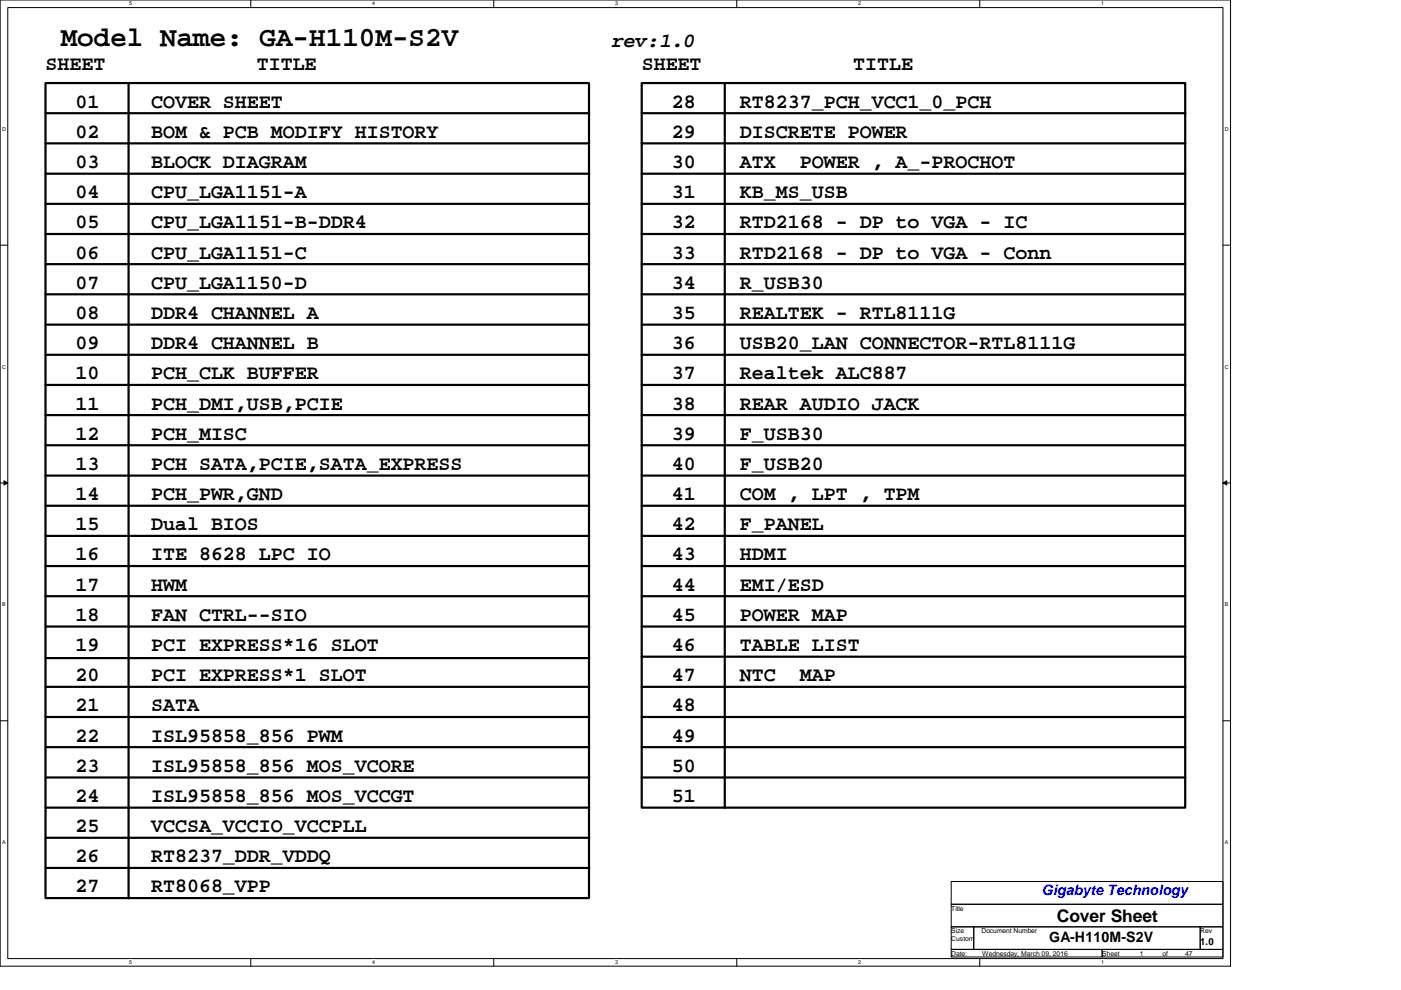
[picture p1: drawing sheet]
<svg xmlns="http://www.w3.org/2000/svg" width="297mm" height="210mm" viewBox="0 0 297 210" stroke-linecap="round" stroke-linejoin="round" font-family="sans-serif">
<defs><g id="words">
<text font-size="5.9" x="12.9" y="9.8">Model Name: GA-H110M-S2V</text>
<g font-size="4.3">
<text x="129.7" y="10">rev:1.0</text>
<text x="9.6" y="14.8">SHEET</text>
<text x="54.4" y="14.8">TITLE</text>
<text x="136.1" y="14.8">SHEET</text>
<text x="180.9" y="14.8">TITLE</text>
<text x="16" y="22.8">01</text>
<text x="32" y="22.8">COVER SHEET</text>
<text x="142.4" y="22.8">28</text>
<text x="156.9" y="22.8">RT8237_PCH_VCC1_0_PCH</text>
<text x="16" y="29.2">02</text>
<text x="32" y="29.2">BOM &amp; PCB MODIFY HISTORY</text>
<text x="142.4" y="29.2">29</text>
<text x="156.9" y="29.2">DISCRETE POWER</text>
<text x="16" y="35.6">03</text>
<text x="32" y="35.6">BLOCK DIAGRAM</text>
<text x="142.4" y="35.6">30</text>
<text x="156.9" y="35.6">ATX</text>
<text x="169.6" y="35.6">POWER , A_-PROCHOT</text>
<text x="16" y="42">04</text>
<text x="32" y="42">CPU_LGA1151-A</text>
<text x="142.4" y="42">31</text>
<text x="156.9" y="42">KB_MS_USB</text>
<text x="16" y="48.4">05</text>
<text x="32" y="48.4">CPU_LGA1151-B-DDR4</text>
<text x="142.4" y="48.4">32</text>
<text x="156.9" y="48.4">RTD2168 - DP to VGA - IC</text>
<text x="16" y="54.8">06</text>
<text x="32" y="54.8">CPU_LGA1151-C</text>
<text x="142.4" y="54.8">33</text>
<text x="156.9" y="54.8">RTD2168 - DP to VGA - Conn</text>
<text x="16" y="61.2">07</text>
<text x="32" y="61.2">CPU_LGA1150-D</text>
<text x="142.4" y="61.2">34</text>
<text x="156.9" y="61.2">R_USB30</text>
<text x="16" y="67.6">08</text>
<text x="32" y="67.6">DDR4 CHANNEL A</text>
<text x="142.4" y="67.6">35</text>
<text x="156.9" y="67.6">REALTEK - RTL8111G</text>
<text x="16" y="74">09</text>
<text x="32" y="74">DDR4 CHANNEL B</text>
<text x="142.4" y="74">36</text>
<text x="156.9" y="74">USB20_LAN CONNECTOR-RTL8111G</text>
<text x="16" y="80.4">10</text>
<text x="32" y="80.4">PCH_CLK BUFFER</text>
<text x="142.4" y="80.4">37</text>
<text x="156.9" y="80.4">Realtek ALC887</text>
<text x="16" y="86.8">11</text>
<text x="32" y="86.8">PCH_DMI,USB,PCIE</text>
<text x="142.4" y="86.8">38</text>
<text x="156.9" y="86.8">REAR AUDIO JACK</text>
<text x="16" y="93.2">12</text>
<text x="32" y="93.2">PCH_MISC</text>
<text x="142.4" y="93.2">39</text>
<text x="156.9" y="93.2">F_USB30</text>
<text x="16" y="99.6">13</text>
<text x="32" y="99.6">PCH SATA,PCIE,SATA_EXPRESS</text>
<text x="142.4" y="99.6">40</text>
<text x="156.9" y="99.6">F_USB20</text>
<text x="16" y="106">14</text>
<text x="32" y="106">PCH_PWR,GND</text>
<text x="142.4" y="106">41</text>
<text x="156.9" y="106">COM , LPT , TPM</text>
<text x="16" y="112.4">15</text>
<text x="32" y="112.4">Dual BIOS</text>
<text x="142.4" y="112.4">42</text>
<text x="156.9" y="112.4">F_PANEL</text>
<text x="16" y="118.8">16</text>
<text x="32" y="118.8">ITE 8628 LPC IO</text>
<text x="142.4" y="118.8">43</text>
<text x="156.9" y="118.8">HDMI</text>
<text x="16" y="125.2">17</text>
<text x="32" y="125.2">HWM</text>
<text x="142.4" y="125.2">44</text>
<text x="156.9" y="125.2">EMI/ESD</text>
<text x="16" y="131.6">18</text>
<text x="32" y="131.6">FAN CTRL--SIO</text>
<text x="142.4" y="131.6">45</text>
<text x="156.9" y="131.6">POWER MAP</text>
<text x="16" y="138">19</text>
<text x="32" y="138">PCI EXPRESS*16 SLOT</text>
<text x="142.4" y="138">46</text>
<text x="156.9" y="138">TABLE LIST</text>
<text x="16" y="144.4">20</text>
<text x="32" y="144.4">PCI EXPRESS*1 SLOT</text>
<text x="142.4" y="144.4">47</text>
<text x="156.9" y="144.4">NTC</text>
<text x="169.6" y="144.4">MAP</text>
<text x="16" y="150.8">21</text>
<text x="32" y="150.8">SATA</text>
<text x="142.4" y="150.8">48</text>
<text x="16" y="157.2">22</text>
<text x="32" y="157.2">ISL95858_856 PWM</text>
<text x="142.4" y="157.2">49</text>
<text x="16" y="163.6">23</text>
<text x="32" y="163.6">ISL95858_856 MOS_VCORE</text>
<text x="142.4" y="163.6">50</text>
<text x="16" y="170">24</text>
<text x="32" y="170">ISL95858_856 MOS_VCCGT</text>
<text x="142.4" y="170">51</text>
<text x="16" y="176.4">25</text>
<text x="32" y="176.4">VCCSA_VCCIO_VCCPLL</text>
<text x="16" y="182.8">26</text>
<text x="32" y="182.8">RT8237_DDR_VDDQ</text>
<text x="16" y="189.2">27</text>
<text x="32" y="189.2">RT8068_VPP</text>
</g>
<text font-size="3.7" x="224.1" y="195.5">Cover Sheet</text>
<text font-size="3" fill="#00f" x="220.9" y="189.7">Gigabyte Technology</text>
<text font-size="3" x="222.5" y="199.7">GA-H110M-S2V</text>
<text font-size="2.1" x="254.5" y="200.3">1.0</text>
<g font-size="1.4">
<text x="201.7" y="193.1">Title</text>
<text x="201.7" y="197.9">Size</text>
<text x="208.1" y="197.9">Document Number</text>
<text x="254.5" y="197.9">Rev</text>
<text x="201.7" y="199.5">Custom</text>
<text x="201.7" y="202.6">Date:</text>
<text x="208.2" y="202.6">Wednesday, March 09, 2016</text>
<text x="233.7" y="202.6">Sheet</text>
<text x="241.7" y="202.6">1</text>
<text x="246.5" y="202.6">of</text>
<text x="251.3" y="202.6">47</text>
</g>
<g font-size="1.1">
<text x="27.4" y="1.1">5</text>
<text x="78.9" y="1.1">4</text>
<text x="130.4" y="1.1">3</text>
<text x="181.9" y="1.1">2</text>
<text x="233.5" y="1.1">1</text>
<text x=".5" y="27.8">D</text>
<text x="259.7" y="27.8">D</text>
<text x=".5" y="78.1">C</text>
<text x="259.7" y="78.1">C</text>
<text x=".5" y="128.6">B</text>
<text x="259.7" y="128.6">B</text>
<text x=".5" y="179">A</text>
<text x="259.7" y="179">A</text>
<text x="27.4" y="204.4">5</text>
<text x="78.9" y="204.4">4</text>
<text x="130.4" y="204.4">3</text>
<text x="181.9" y="204.4">2</text>
<text x="233.5" y="204.4">1</text>
</g>
</g></defs>
<path d="M0 0h260.9v204.9h-260.9zM1.6 1.6h257.7v201.6h-257.7z" fill="none" stroke="#000" stroke-width=".21"/>
<g fill="#fff">
<path d="M27.4 .2h.6v1.2h-.6z"/>
<path d="M27.4 203.4h.6v1.2h-.6z"/>
</g>
<path d="M53.2 0v1.6M53.2 203.2v1.7" fill="none" stroke="#000" stroke-width=".21"/>
<g fill="#fff">
<path d="M78.9 .2h.6v1.2h-.6z"/>
<path d="M78.9 203.4h.6v1.2h-.6z"/>
</g>
<path d="M104.7 0v1.6M104.7 203.2v1.7" fill="none" stroke="#000" stroke-width=".21"/>
<g fill="#fff">
<path d="M130.4 .2h.6v1.2h-.6z"/>
<path d="M130.4 203.4h.6v1.2h-.6z"/>
</g>
<path d="M156.2 0v1.6M156.2 203.2v1.7" fill="none" stroke="#000" stroke-width=".21"/>
<g fill="#fff">
<path d="M181.9 .2h.6v1.2h-.6z"/>
<path d="M181.9 203.4h.6v1.2h-.6z"/>
</g>
<path d="M207.7 0v1.6M207.7 203.2v1.7" fill="none" stroke="#000" stroke-width=".21"/>
<g fill="#fff">
<path d="M233.5 .2h.6v1.2h-.6z"/>
<path d="M233.5 203.4h.6v1.2h-.6z"/>
<path d="M.5 26.8h.7v1.2h-.7z"/>
<path d="M259.7 26.8h.8v1.2h-.8z"/>
<path d="M.5 77.2h.7v1.2h-.7z"/>
<path d="M259.7 77.2h.8v1.2h-.8z"/>
</g>
<path d="M0 52h1.6M259.3 52h1.6" fill="none" stroke="#000" stroke-width=".21"/>
<g fill="#fff">
<path d="M.5 127.6h.7v1.2h-.7z"/>
<path d="M259.7 127.6h.7v1.2h-.7z"/>
</g>
<path d="M0 102.4h1.6M.8 101.9l.8 .5-.8 .4zM259.3 102.4h1.6M259.3 102.4l.8-.5v.9z" fill="none" stroke="#000" stroke-width=".21"/>
<path d="M.8 101.9l.8 .5-.8 .4zM259.3 102.4l.8-.5v.9z" fill="#000"/>
<g fill="#fff">
<path d="M.5 178h.7v1.2h-.7z"/>
<path d="M259.7 178h.7v1.2h-.7z"/>
</g>
<path d="M0 152.8h1.6M259.3 152.8h1.6M201.7 186.9h57.6v4.8h-57.6zM201.7 191.7h57.6v4.8h-57.6zM201.7 196.5h4.8v4.8h-4.8zM206.5 196.5h48v4.8h-48zM254.5 196.5h4.8v4.8h-4.8zM201.7 201.3h32v1.6h-32zM233.7 201.3h25.6v1.6h-25.6z" fill="none" stroke="#000" stroke-width=".21"/>
<g fill="none" stroke="#000" stroke-width=".47">
<path d="M9.6 17.6h115.3v172.8h-115.3zM27.3 17.6v172.9M136.1 17.6h115.2v153.6h-115.2zM153.7 17.6v153.7M9.6 30.4h115.3M9.6 36.8h115.3M9.6 24h115.3M136.1 30.4h115.2M136.1 36.8h115.2M136.1 24h115.2M9.6 56h115.3M9.6 43.2h115.3"/>
<path d="M9.6 49.6h115.3M136.1 56h115.2M136.1 43.2h115.2M136.1 49.6h115.2M9.6 62.4h115.3M9.6 75.2h115.3M9.6 68.8h115.3M136.1 62.4h115.2M136.1 75.2h115.2M136.1 68.8h115.2M9.6 81.6h115.3M9.6 94.4h115.3"/>
<path d="M9.6 88h115.3M136.1 81.6h115.2M136.1 94.4h115.2M136.1 88h115.2M9.6 107.2h115.3M9.6 100.8h115.3M9.6 113.6h115.3M136.1 107.2h115.2M136.1 100.8h115.2M136.1 113.6h115.2M9.6 120h115.3M9.6 126.4h115.3"/>
<path d="M9.6 132.8h115.3M9.6 139.5h115.3M136.1 120h115.2M136.1 126.4h115.2M136.1 132.8h115.2M136.1 139.2h115.2M9.6 145.6h115.3M9.6 152h115.3M9.6 158.4h115.3M136.1 145.6h115.2M136.1 152h115.2M136.1 158.4h115.2"/>
<path d="M9.6 164.8h115.3M9.6 171.2h115.3M9.6 177.6h115.3M136.1 164.8h115.2M9.6 184h115.3"/>
</g>
<use href="#words"/>
</svg>
